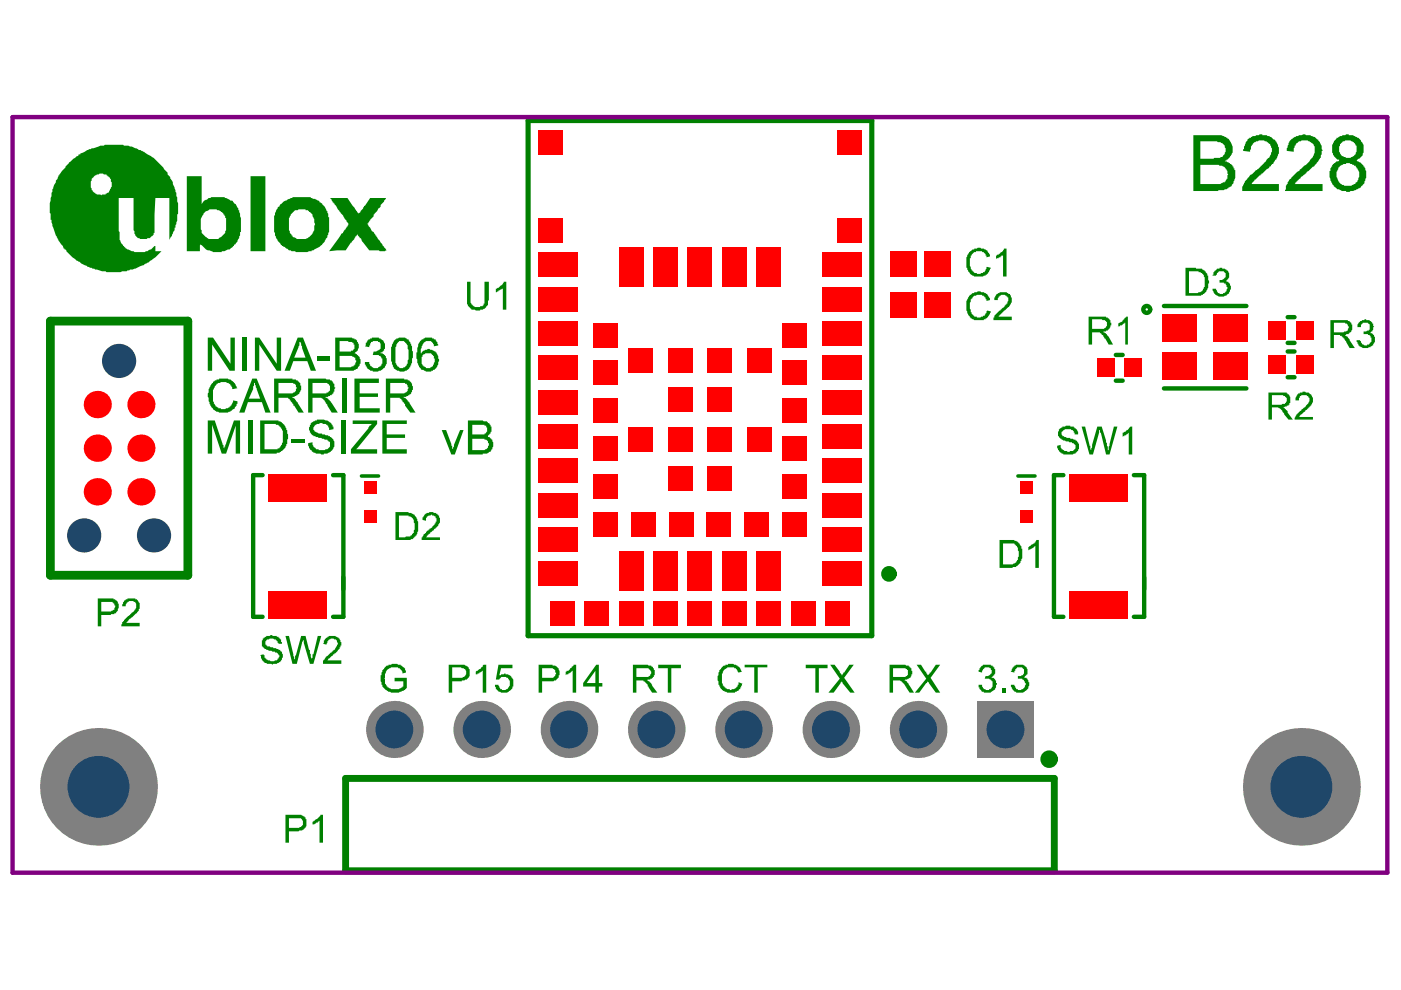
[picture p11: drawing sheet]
<svg xmlns="http://www.w3.org/2000/svg" width="297mm" height="210mm" viewBox="0 0 297 210" stroke-linecap="round" stroke-linejoin="round" font-family="sans-serif">
<path d="M76.6 100.9h3.7M215.8 100.9h3.7" fill="none" stroke="#008000" stroke-width=".74"/>
<path d="M236.6 75.3h1.4M246.8 64.9h17.5M273 67.2h1.5M273 72.7h1.5M273 80h1.5M273 74.5h1.5M236.6 80.7h1.4M246.8 82.4h17.5M55.7 100.7h-2v30.1h2M70.6 100.7h2.2v30.1h-2.2M225.5 100.7h-2v30.1h2M240.4 100.7h2.2v30.1h-2.2" fill="none" stroke="#008000" stroke-width=".93"/>
<path d="M73.3 165h150.2v19.6h-150.2z" fill="none" stroke="#008000" stroke-width="1.5"/>
<path d="M10.7 68.1h29.1v53.9h-29.1z" fill="none" stroke="#008000" stroke-width="1.9"/>
<path d="M112 25.6h72.8v109.2h-72.8z" fill="none" stroke="#008000" stroke-width="1.1"/>
<g fill="#008000">
<path d="M93.7 91.2h.9l1.1 2.9v.4h.2v.6l.2 .2 .1-1 1.3-3.1h.8l-1.9 5.2h-.7z"/>
<path d="M264.5 29.6l1.1-.8 1.3-.1 .2-.2h.5v.2a2.3 2.3 0 0 1 1.7 .3h.2a3.4 3.4 0 0 1 1.3 4.5l-.8 1.1-.3 .2-.4 .5h-.2l-.2 .4-1.3 1.1h-.1l-.2 .4h-.2l-.9 .9h-.2l-.6 .9h5.8v1.5h-7.8a2.29 2.29 0 0 1 .3-1.7l.8-1.1 .4-.2v-.1l1.4-1.3h.2v-.2h.2l1.7-1.7 .5-.7h.2l.6-1.3v-.8l-.2-.1v-.4h-.2v-.4l-.4-.2a2.3 2.3 0 0 0-2.7-.2l-.6 .4v.2h-.2l-.4 1.5-1.4-.2v-.4h.1v-.5z"/>
<path d="M273.4 30l.5-.6h.2v-.2l.8-.4 .9-.1a1.21 1.21 0 0 1 1.3 0h.2a3.6 3.6 0 0 1 2.9 2.2v.7l.2 .4h-.2l-.2 1.5h-.1l-.8 1.3h-.2l-.3 .5h-.2l-1.3 1.1-.4 .6-.9 .5v.2l-.4 .2v.2h-.2l-.3 .6h-.2l-.2 .3h5.9v1.5h-8l.2-.4v-.7l.2-.4h.2v-.3l.4-.6 .3-.2v-.2l.8-.7 1.1-.9v-.2a7.3 7.3 0 0 0 3.1-3.5 2 2 0 0 0-1.3-2.4l-.1-.2h-1.3l-.2 .2a.59 .59 0 0 0-.8 .3h-.1l-.2 .6h-.2l-.2 1.3-1.5-.2v-.6l.2-.1z"/>
<path d="M44.1 71.6h1.1l3.7 5.5v-5.5h.9v7h-1.1l-3.7-5.5v5.5h-.9z"/>
<path d="M51.5 71.6h.9v7h-.9z"/>
<path d="M54 71.6h1l3.7 5.5v-5.5h.9v7h-.9l-3.7-5.5v5.5h-1z"/>
<path d="M67.4 75.6h2.6v1h-2.6z"/>
<path d="M77.9 72.1l.8-.3a2.14 2.14 0 0 1 2.4 .3h.2v.2a1.91 1.91 0 0 1 .3 1.7h-.2v.4l-.3 .1v.2h-.4v.2h.2a1.65 1.65 0 0 1 .9 2.4v.2a2.7 2.7 0 0 1-2.6 1.3h-.2v-.2h-.5v-.2l-.6-.2-.2-.5h-.1v-.4h-.2v-.5h.9a.99 .99 0 0 0 .7 1.1 1.15 1.15 0 0 0 1.5-.2l.4-.2v-.4h.2v-.2a1.21 1.21 0 0 0-.4-1.3v-.1h-.4v-.2h-1.3l.2-.8h.6l.5-.3a.83 .83 0 0 0 .4-1.1l-.2-.6h-.4v-.2h-1.1v.2h-.3l-.2 .7h-.2v.4l-.9-.2 .2-.2v-.5h.1z"/>
<path d="M44.8 81.4h.2l.2-.4 .5-.4a3.9 3.9 0 0 1 3.3 0l.4 .2 .2 .4h.2l.5 1.1-1.1 .2v-.4a2.16 2.16 0 0 0-2.4-1.1l-.9 .4v.2a2.11 2.11 0 0 0-.7 1.6v1.9l.1 .2v.3h.2l.2 .6 .6 .2v.2h.3a1.49 1.49 0 0 0 1.5 0l.6-.2v-.2l.3-.2 .4-.7v-.4l.9 .2v.5h-.1a.58 .58 0 0 1-.4 .8l-.2 .3-.7 .4v.2a4.3 4.3 0 0 1-3.6-.4l-.3-.5h-.2l-.4-.8-.2-1.1a1.57 1.57 0 0 1 0-1.5v-.5z"/>
<path d="M72.6 80.3h.9v7.2h-.9z"/>
<path d="M75.1 80.3h5.2v.9h-4v2.2h3.8v.8h-3.8v2.4h4.2v.9h-5.4z"/>
<path d="M44.1 89.1h1.4l1.7 5.2h.2v.6l.2 .2v-.4h.2v-.4l.1-.2 1.7-5h1.3v7.1h-.9v-5.9l-2.1 5.9h-.9l-2-6.1v6.1h-.9z"/>
<path d="M52.6 89.1h.9v7.1h-.9z"/>
<path d="M61.8 93.2h2.8v.8h-2.8z"/>
<path d="M65.9 89.7l.4-.2a3.2 3.2 0 0 1 3.3-.2h.2v.2l.3 .2 .2 .4h.2v.3h.2v.6l-.9 .2v-.6h-.2v-.3h-.2v-.2l-.4-.2h-.5l-.2-.2h-.6v.2h-.5l-.4 .2-.4 .7a.93 .93 0 0 0 1 .9l.2 .2h.7v.2h.2a2.91 2.91 0 0 1 2.4 1.5 2.44 2.44 0 0 1-1.5 2.6l-1.3 .2-.2-.2h-.9l-.2-.2h-.4l-.3-.6-.6-.3v-.4l-.2-.2v-.5l1-.2v.2a.99 .99 0 0 0 .7 1.1v.2h.6v.1h.9a1.7 1.7 0 0 0 1.5-.9v-.7l-.6-.4v-.2h-.5l-.2-.2-1.1-.2-.2-.1a1.9 1.9 0 0 1-1.9-2.1l.2-.2v-.3h.2z"/>
<path d="M72.4 89.1h.9v7.1h-.9z"/>
<path d="M74.8 89.1h5.2v.8l-4.5 5.4h4.5v.9h-5.6v-.9l3.7-4.5 .2-.5 .5-.4h-4z"/>
<path d="M81.1 89.1h5.2v.8h-4.3v2.2h3.9v.7h-3.9v2.5h4.3v.9h-5.2z"/>
<path d="M119.9 142.4h.2v-.2a.56 .56 0 0 0 .8-.5l.3-.2 .4-.6h.6v6h-.8v-4.7l-.4 .2v.2l-.5 .2v.2h-.4l-.2 .2z"/>
<path d="M100.9 142.4l.9-.5 .7-1h.6v6h-.7v-4.7l-.8 .4v.2h-.4v.2h-.3z"/>
<path d="M105.7 140.9h2.9v.8h-2.4l-.3 1.5h.3v-.2a2.01 2.01 0 0 1 2.4 .9l.2 .2v.9a1.9 1.9 0 0 1-2 1.9l-1.1-.2-.4-.6h-.2l-.2-.9h.8l.4 .9h.1a1.06 1.06 0 0 0 1.7-.5l.2-.4a1.21 1.21 0 0 0-.4-1.3v-.2h-.3v-.2h-.2a.83 .83 0 0 0-1.1 .4h-.2v.2h-.8z"/>
<path d="M152.5 142h.2l.4-.5a.59 .59 0 0 1 .7-.4v-.2h.6v-.1h1.1l.7 .3a1.46 1.46 0 0 1 .9 1.1l.2 .2-.7 .2-.6-.9h-.3v-.2h-.6a1.22 1.22 0 0 0-1.3 .4h-.2l-.3 .5a5.9 5.9 0 0 0 0 3h.1a1.73 1.73 0 0 0 2.1 .7l.5-.2 .2-.3h.2v-.4h.2v-.6l.9 .4h-.2v.4h-.2v.3h-.1v.4l-.4 .2v.2h-.4v.2h-.4v.2h-1.1a2.39 2.39 0 0 1-2-1.2v-.1h-.2v-.4h-.2v-.6a1.94 1.94 0 0 1 0-1.6z"/>
<path d="M157.9 140.9h4.8v.6h-2v5.4h-.8v-5.4h-2z"/>
<path d="M170.8 140.9h4.7v.8h-1.9v5.2h-.7v-5.2h-2.1z"/>
<path d="M176 140.9h.9l1.5 2.3h.2l.2-.6h.2l1.1-1.7h.9l-2 2.8 2.2 3.2h-.9l-1.9-2.4-1.6 2.4h-1.2l2.5-3z"/>
<path d="M207.7 141.7h.2l.1-.4a1.38 1.38 0 0 1 1.5-.4h.6v.2h.3l.4 .6a1.49 1.49 0 0 1 0 1.5h-.2l-.3 .5a.56 .56 0 0 1 .7 .6h.2v.5h.2v.4h-.2v.2a.99 .99 0 0 1-.8 1.1 1.38 1.38 0 0 1-1.4 .4l-.8-.2-.2-.4-.3-.2v-.4h-.2v-.5h.7l.2 .7 .4 .2a.93 .93 0 0 0 1.1 0l.4-.2 .1-.5a.83 .83 0 0 0-.3-1.1v-.2l-.4-.2h-.9l.2-.6h.5l.6-.3a.92 .92 0 0 0 0-1.1v-.2h-.2a1.21 1.21 0 0 0-1.3 0l-.4 .5v.4l-.7-.2z"/>
<path d="M212.5 145.9h.7v1h-.7z"/>
<path d="M214.7 141.5l.6-.4a1.74 1.74 0 0 1 2.5 .9 .83 .83 0 0 1-.3 1.2l-.2 .3h-.2l.2 .2h.4l.3 .8a1.21 1.21 0 0 1 0 1.2l-.2 .4a2.16 2.16 0 0 1-2.5 .6l-.6-.4-.4-.7v-.4h.8l.3 .9h.2a.93 .93 0 0 0 1.1 0l.6-.4v-.3l.2-.2v-.4h-.2v-.3h-.2v-.2a1.22 1.22 0 0 0-1.3-.4v-.6h.8v-.1h.3v-.2a1.21 1.21 0 0 0 0-1.3l-.3-.2a.83 .83 0 0 0-1.2 .4h-.1v.3h-.2v.4l-.8-.2z"/>
<path d="M81.1 142h.2l.3-.5a.59 .59 0 0 1 .8-.4v-.2h.5a1.95 1.95 0 0 1 1.7 0h.4v.2l.9 .6 .2 .9-.8 .2v-.2a1.78 1.78 0 0 0-2.2-1.1l-1.1 .5-.2 .8h-.2v.9l-.2 .2h.2a1.84 1.84 0 0 0 1.5 2.2h.6a2.3 2.3 0 0 0 1.6-.4v-.1h.2v-1.1h-1.8v-.8h2.6v2.2l-.4 .2v.2l-.9 .4a3.2 3.2 0 0 1-3.7-1l-.2-.1v-.4h-.2v-.6l-.2-.1v-1.3h.2z"/>
<path d="M139.6 140.9h4.8v.8h-2.1v5.2h-.7v-5.2h-2z"/>
<path d="M194.3 140.9h1l1.4 2.3 .4-.6h.2l1.1-1.7h.9l-2 2.8 2 3.2h-.9l-1.7-2.4-1.8 2.4h-.9l2.4-3z"/>
<path d="M257.3 57.7l.5-.4v-.2h.2v-.1h.6v-.2h.5v.2h.2a1.49 1.49 0 0 1 1.1 2.2l-.5 .4h.1v.1h.4l.4 .6a1.21 1.21 0 0 1 0 1.3v.2a2.03 2.03 0 0 1-1.9 1.1 2.03 2.03 0 0 1-1.8-1.3v-.4h.7l.4 .9h.2a.93 .93 0 0 0 1.1 0l.5-.3 .2-1h-.2l-.1-.7h-.4v-.2h-.9v-.5h.5l.4-.2v-.2a.83 .83 0 0 0 .4-1.1h-.2a.83 .83 0 0 0-1.1-.4l-.6 .4v.4h-.2v.1h-.7v-.1h.2z"/>
<path d="M99 59.7h.8v4.5l.3 .5 .6 .4h1.1v-.2h.6v-.2h.1v-.3h.2v-4.7h.9v3.9l-.1 .2a.83 .83 0 0 1-.4 1.1 1.45 1.45 0 0 1-1.3 .8v.1h-.9l-.2-.1h-.8v-.2a1.96 1.96 0 0 1-.9-2.2z"/>
<path d="M105.1 61.2l.6-.2 .5-.5h.2l.4-.8h.6v6h-.8v-4.7v.2l-.9 .4v.2l-.4 .2h-.2z"/>
<path d="M26.1 127.6l.6-.3v-.2h.3v-.2h.6a1.62 1.62 0 0 1 2 1.3v.9h-.2a.58 .58 0 0 1-.3 .7v.2h-.2l-1.7 1.5-.4 .6h2.8v.7h-3.9l.2-.9h.2v-.2h.2v-.2l.9-.9h.2l.2-.4h.2l.1-.4h.2l.4-.5h.2a1.94 1.94 0 0 0 0-1.7h-.2a1.49 1.49 0 0 0-1.5 0l-.3 .6v.3h-.8z"/>
<path d="M66.3 174.2l.9-.5 .7-.8v-.1h.6v5.9h-.8v-4.7l-1.1 .8h-.3z"/>
<path d="M55.7 135.4l.8-.4v-.2h.7l.2-.2h.3v.2h1v.2h.3l.4 .6h.2v.5h.2v.4h-.8v-.2h-.1v-.4l-.6-.3a1.57 1.57 0 0 0-1.5 0l-.3 .2a.92 .92 0 0 0 0 1.1h.1v.2l1.3 .1v.2l1.1 .2v.2h.4l.4 .5a1.21 1.21 0 0 1 0 1.3l-.4 .8-.7 .4h-.8l-.2 .1-.1-.1h-1l-.1-.2h-.4l-.2-.4-.4-.2v-.4h-.2v-.5l-.1-.2 .7-.2v.2h.2v.6l.4 .1v.2l.5 .2a1.57 1.57 0 0 0 1.5 0l.4-.2 .3-.5a.93 .93 0 0 0-.9-1v-.1h-.6l-.1-.2a2.39 2.39 0 0 1-2.1-1.1v-1.1h.2z"/>
<path d="M60.5 134.8h.8l.9 4.3 .2 .2v.7l1.5-5.2h.9l.7 3h.2v.7l.2 .2 .2 1.3 .2-1.3h.1l1-3.9h.7l-1.7 6h-.7l-1.3-4.5v-.5h-.2v-.2l-1.3 5.2h-.9z"/>
<path d="M68.7 135.8h.2a1.79 1.79 0 0 1 2.7-.6l.4 .2 .2 .5a.92 .92 0 0 1 0 1.2v.1h-.2v.4h-.2l-.2 .4-.5 .5h-.2v.2h-.2l-.2 .4-.9 .5-.2 .4h3v.8h-3.9v-.8l.4-.2 .1-.5h.2v-.2l1.1-.8 .4-.5h.2l.4-.7h.1v-.4h.2l-.2-.9-.3-.2a.98 .98 0 0 0-1.5 .3h-.2l-.2 .8-.7-.2 .2-.2z"/>
<path d="M224.5 91l.8-.4v-.2h.5a1.21 1.21 0 0 1 1.3 0h.6v.2a1.31 1.31 0 0 1 .9 1.5h-.8l-.1-.7a2.13 2.13 0 0 0-2.4 0v.2h-.2v.5l.2 .4h.3v.2h.4l.2 .1h.7v.2h.6l.7 .4a1.81 1.81 0 0 1 .2 2.4l-.6 .4a5.3 5.3 0 0 1-2.7 0v-.2l-.6-.4v-.2h-.2v-.3h-.2v-.6l.8-.2v.6l.2 .4 .5 .1v.2h.6a.46 .46 0 0 0 .7 0 .88 .88 0 0 0 1.1-.5 .88 .88 0 0 0-.5-1.1h-.2v-.2h-.6l-.2-.2-1.1-.2-.7-.6a1.36 1.36 0 0 1-.2-1.6z"/>
<path d="M229.3 90.4h.8l.9 4.1h.2v.8l.2 .1 1.3-5h.9l.9 3.4 .2 .2 .2 1.4h.2v-.7l.1-.2 1-4.1h.7l-1.7 6h-.7l-1.1-4.7h-.2v-.5h-.2v.5l-1.3 4.7h-.7z"/>
<path d="M238 91.7l.6-.1 .5-.4v-.2h.2a.65 .65 0 0 1 .8-.6v6h-.8v-4.7l-.5 .4v.2l-.8 .2v.2z"/>
<path d="M288 68.4l.4-.2v-.1h.3v-.2h.6v-.2h.4v.2h.7v.2h.2l.4 .5h.1v.6h.2v.2h-.2v.5l-.1 .4-.6 .2h.2v.2h.4l.1 .3h.2v.4h.2v1.1l-.2 .4h-.2v.3h-.1a2.3 2.3 0 0 1-2.8 .2v-.2h-.2v-.3h-.2v-.4h-.2v-.4h.8v.2h.2a1.01 1.01 0 0 0 1.2 .9v-.1h.4l.2-.4a.83 .83 0 0 0 .4-1.1h-.2v-.4h-.2v-.2h-.4v-.2h-.9v-.5h.6l.3-.2a.83 .83 0 0 0 .4-1.1v-.2a1.38 1.38 0 0 0-1.5-.4l-.2 .4h-.1v.6h-.8v-.6z"/>
<path d="M275 83.6h.2v-.2h.4v-.2h.5v-.2h.6l.2 .2a1.26 1.26 0 0 1 1.3 1 1.43 1.43 0 0 1-.2 1.6l-.4 .6h-.2v.2h-.1v.1l-.6 .4v.2l-.9 .6-.4 .5h3v.6h-3.9v-.4l.4-.7 .5-.4v-.2h.2l.4-.6 .7-.3 .2-.4a2.13 2.13 0 0 0 .7-1.5l-.2-.3a1.37 1.37 0 0 0-1.6-.2h-.2v.3h-.2v.6h-.7v-.6z"/>
<path d="M237.1 68.6l.7-.4 .8-.9h.2v-.2h.3v6h-.5v-4.7l-.4 .2a.59 .59 0 0 1-.7 .4v.2h-.4v.2z"/>
<path d="M90 109.1l.7-.3a1.57 1.57 0 0 1 1.5 0 1.65 1.65 0 0 1 .9 2.4h-.2v.3h-.2l-.2 .4-.3 .2-.2 .4-.8 .3v.2l-.5 .4-.4 .5h3v.6h-3.9v-.6h.2l.2-.5 .3-.2v-.2h.2l.4-.5 .4-.2v-.2l.5-.2 .8-1.1a.92 .92 0 0 0 0-1.1v-.2l-.8-.2v-.2l-.7 .2-.4 .2-.2 .4v.5l-.7-.2v-.5h.2z"/>
<path d="M218 116h.2v-.2l.6-.4 .5-.2 .4-.7h.6v5.9h-.8v-4.6h-.2l-.2 .4-1.1 .5z"/>
<path d="M205.4 62.7l.4-.2a.59 .59 0 0 1 .8-.4v-.1h.5l.2-.2h.6l.3 .2a1.26 1.26 0 0 1 1.3 .9h.2l.2 .4v.3l-.8 .2v-.4h-.1v-.3h-.2v-.2a2.07 2.07 0 0 0-2.6 .2v.2h-.2a3.5 3.5 0 0 0-.2 2.7v.2h.2v.4h.2l.4 .5h.3a1.21 1.21 0 0 0 1.3 0h.2v-.1h.4l.5-1.2 .8 .2-.4 .8a2.16 2.16 0 0 1-2.4 1.1h-.7a2.92 2.92 0 0 1-1.7-2.6v-.6a2.29 2.29 0 0 1 .4-1.6z"/>
<path d="M211 62.7h.2a1.72 1.72 0 0 1 2.4-.6h.2v.2h.3v.2a1.78 1.78 0 0 1-.1 2.4v.2l-1.2 .7-.3 .6-.4 .2-.4 .5h-.1h2.9v.8h-3.9v-.6h.2a.76 .76 0 0 1 .6-.9l.5-.6h.2l.2-.3h.2v-.2h.2l.3-.6h.2l.4-.5a1.21 1.21 0 0 0 0-1.3h-.2v-.2a1.57 1.57 0 0 0-1.5 0l-.3 .6v.3h-.8v-.5h.2z"/>
<path d="M205.4 53.4l.4-.1a.59 .59 0 0 1 .8-.4v-.2h.5l.2-.2h.6l.3 .2a1.26 1.26 0 0 1 1.3 .9h.2l.2 .8-.8 .2v-.4h-.1v-.4h-.2v-.2a2.07 2.07 0 0 0-2.8 .4l-.2 .4a4.2 4.2 0 0 0 .2 2.9h.2l.4 .6h.3a1.21 1.21 0 0 0 1.3 0h.2v-.2h.4l.3-.7v-.4l1 .2v.2h-.2a1.93 1.93 0 0 1-2 1.6h-.2a2 2 0 0 1-2.4-1.3l-.2-.2v-.3h-.2v-2.2z"/>
<path d="M211.2 54.2h.2v-.2h.3v-.2l.8-.4 .3-.7h.6v5.9h-.7v-4.6v.2h-.4l-.2 .4h-.4v.1h-.3l-.2 .2z"/>
<path d="M100.1 90.1v2h1.7a1 1 0 0 0 1.3-.5h.2v-1h-.2v-.3h-.4v-.2zM100.1 93v2.4h1.9a1.17 1.17 0 0 0 1.5-.7v-.2h.1v-.5h-.1a.65 .65 0 0 0-.8-.8v-.2zM99.2 89.1h3.2l.1 .2h.8l.2 .4 .3 .2a1.85 1.85 0 0 1 0 2.2l-.5 .4 .3 .2a1.78 1.78 0 0 1 .8 2.4l-.4 .7h-.4v.2l-.3 .2h-.9v.2h-3.2z"/>
<path d="M254.5 30v3.7h2.8l.2-.2h1.3v-.2h.3l.4-.6h.2v-.2a1.57 1.57 0 0 0 0-1.4 1.31 1.31 0 0 0-1.5-1l-.2-.1zM254.5 35v4h3.3a2.3 2.3 0 0 0 1.7-.3l.4-.2 .1-.6h.2v-.7l.2-.2-.4-.9a1.31 1.31 0 0 0-1.4-1l-.2-.1zM253 28.7h5a2.36 2.36 0 0 1 2 .5 2.76 2.76 0 0 1 1.3 2.8v.4l-.3 .7h-.2v.2l-1.1 .9h.3l.8 .4v.2h.2l.3 .5h.2v.4h.2a4.1 4.1 0 0 1-.4 3.3l-.3 .6-.8 .3a2.54 2.54 0 0 1-1.8 .4l-.2 .2h-5.2z"/>
<path d="M284.1 30.5v.4a2.06 2.06 0 0 0 .2 2l.7 .4a2.06 2.06 0 0 0 2.1-.2v-.2l.3-.2v-.3l.2-.2a1.92 1.92 0 0 0-1.5-2.4h-.9l-.2 .2h-.3l-.2 .3zM283.7 35.5v.4a2.13 2.13 0 0 0 0 2.4 2.26 2.26 0 0 0 2.6 1.1l1-.4 .1-.3h.2a2.61 2.61 0 0 0 .2-3h-.2l-.2-.6h-.3v-.1h-.4v-.2h-.2a1.21 1.21 0 0 0-1.3 0h-.4l-.7 .3v.2zM283.4 29.2h.3v-.2l.4-.2 1.1-.1 .2-.2h.6v.2a2.3 2.3 0 0 1 1.6 .3l.4 .2 .6 .6v.2a2.22 2.22 0 0 1 .5 2.2l-.2 .3a.76 .76 0 0 1-.5 1l-1 .5h.2a3.1 3.1 0 0 1 2.1 2.6v1.1l-.2 .2-.2 .9-.7 .8v.2l-1.2 .5-1.1 .2-.2 .2h-.7v-.2h-.4a2.94 2.94 0 0 1-2-.9h-.2v-.2a2.13 2.13 0 0 1-.7-1.5l-.2-.4v-1.3h.2v-.5l.2-.4h.1v-.3l.6-.4a.59 .59 0 0 1 .7-.4l.4-.2h-.2v-.2a.76 .76 0 0 1-.9-.5l-.2-.2a3.5 3.5 0 0 1-.2-2.8z"/>
<path d="M63.5 72.5v.7l-1.1 2.6h2.4l-1.1-3.5v.2zM63.1 71.6h1.1l2.8 7h-1.1l-.7-2h-3l-.8 2h-1.1z"/>
<path d="M72 72.3v2.2h2.4v-.1h.4a1.15 1.15 0 0 0 .2-1.5v-.2l-.4-.2h-.8v-.2zM72 75.5v2.4h2.4l.2-.2h.4l.1-.4h.2v-.4l.2-.1v-.4h-.2v-.6l-.7-.3zM71.1 71.6h3.5l.2 .2h.3v.1h.4l.4 .8a1.49 1.49 0 0 1 0 1.5v.2h-.2v.1l-.6 .4 .6 .2v.2l.4 .2v.1h.2v.4a1.21 1.21 0 0 1 0 1.3l-.4 .6a1.49 1.49 0 0 1-1.5 .7h-3.3z"/>
<path d="M84.2 72.7a6.5 6.5 0 0 0-.4 3.1 2.54 2.54 0 0 0 .4 1.9h.2a.93 .93 0 0 0 1.3 .2l.6-.4 .1-.7a7.6 7.6 0 0 0 0-3.4l-.1-.5-.4-.2a.83 .83 0 0 0-1.1-.4zM83.5 72.3a2.29 2.29 0 0 1 2.9-.4h.2l.2 .6h.2v.4h.2v.3l.2 .2v1l.1 .1v1.3l-.1 .4a2.65 2.65 0 0 1-1.3 2.4 1.95 1.95 0 0 1-1.7 0l-.4-.2a.99 .99 0 0 1-.7-1.1h-.2v-.5l-.2-.2v-1.1a4.5 4.5 0 0 1 .6-3.2z"/>
<path d="M89 72.3l1.1-.7h1.5v.2l.8 .1 .1 .6h.2l.2 .7-.9 .2v-.3l-.2-.4h-.2a.83 .83 0 0 0-1.1-.4l-.5 .2-.6 .9v.4l-.2 .2v1.1a1.4 1.4 0 0 1 1.3-.9 .46 .46 0 0 1 .7 0h.4l.9 .5 .4 .8v.5a.46 .46 0 0 1 0 .8v.5l-.4 .8h-.1l-.2 .3h-.4v.2h-.4v.2h-.2a2.3 2.3 0 0 1-1.6-.4h-.2l-.2-.3-.4-.2v-.4h-.1v-.4l-.2-.2v-.7l-.2-.2v-1.3h.2v-.9zM89.6 75.3v.3h-.2v.2a1.78 1.78 0 0 0 1.1 2.3h.7v-.2l.6-.2v-.4h.2v-.2a1.21 1.21 0 0 0 0-1.3v-.3l-.4-.2a.83 .83 0 0 0-1.1-.4h-.4v.2h-.3v.2z"/>
<path d="M53.9 81.2l-.2 1.3-1 2h2.5l-.8-2.2-.2-.2v-.4l-.2-.1v-.6v.2zM53.5 80.3h.9l3 7.2h-1.1l-.8-2.2h-2.9l-.8 2.2h-1.1z"/>
<path d="M59 81.2v2.2h2.3a1.17 1.17 0 0 0 1.4-.7l.2-.4v-.2h-.2v-.5h-.1v-.2h-.4v-.2zM58.1 80.3h3.9v.2h.7v.1h.4l.4 .6h.2v.4a1.49 1.49 0 0 1-.6 2v.2l-.7 .4h-.6l.8 .3 .1 .6 .4 .2 1.3 2.2h-1.1l-.9-1.5h-.2v-.4h-.2l-.4-.7-.5-.4v-.2h-2.1v3.2h-.9z"/>
<path d="M66.3 81.2v2.2h2.9v-.2h.4v-.2a.83 .83 0 0 0 .4-1.1l-.2-.3a1.22 1.22 0 0 0-1.3-.4zM65.3 80.3h3.7l.2 .2h.8v.1h.3v.2h.2l.2 .6h.2v.7h.2l-.2 .4v.5h-.2v.4h-.2l-.2 .4h-.3v.2h-.4v.2h-.6v.1h.4v.2l.4 .2 .2 .4h.1l1.5 2.4h-1.3l-.9-1.7-.4-.4-.1-.5h-.2v-.2l-.6-.4h-1.8v3.2h-1z"/>
<path d="M82.7 81.2v2.2h2.3a1.17 1.17 0 0 0 1.4-.7l.2-.6h-.2l-.1-.7h-.4v-.2zM81.8 80.3h3.9v.2h.7v.1h.4l.2 .4h.2l.2 .6a1.21 1.21 0 0 1 0 1.3l-.2 .5-.4 .2v.2l-.7 .4h-.6l.6 .3 .3 .6h.2v.2h.2l1.3 2.2h-1.1l-1.1-1.5v-.4h-.2l-.4-.7h-.2l-.3-.6h-2.1v3.2h-.9z"/>
<path d="M56.1 89.9v5.4h1.6a1.62 1.62 0 0 0 2.1-1.3l.2-.2v-.6a3.6 3.6 0 0 0-.6-2.8l-.4-.1v-.2h-.5v-.2zM55.2 89.1h3.8v.2l.8 .2v.2l.5 .4 .4 .7v.4h.2v.5a1.57 1.57 0 0 1 0 1.5v.6a2.64 2.64 0 0 1-2 2.2h-.2v.2h-3.5z"/>
<path d="M114.9 141.7v2h1.5a.83 .83 0 0 0 1.1-.4h.2v-.3h.2v-.4h-.2v-.6h-.2v-.1l-.3-.2zM114.2 140.9h3v.2h.5l.4 .2v.2l.4 .2v.3a1.21 1.21 0 0 1 0 1.3v.4h-.2l-.2 .4-.8 .4h-2.4v2.4h-.7z"/>
<path d="M126.2 142.2l-1.8 2.6h1.8zM126.4 140.9h.6v3.9h.7v.8h-.7v1.3h-.8v-1.3h-2.6v-.8z"/>
<path d="M95.9 141.5v2.2h2.2v-.2h.4v-.2h.2a1.14 1.14 0 0 0-.4-1.6h-.4l-.2-.2zM95.1 140.9h2.4a2.3 2.3 0 0 1 1.7 .4l.4 .7a1.78 1.78 0 0 1-1.1 2.3h-.6v.2h-2v2.4h-.8z"/>
<path d="M19.4 37.9v.2a2.36 2.36 0 0 0 .6 2.8l.5 .3h.8l.2 .2 .2-.2h.5a2.44 2.44 0 0 0 1.5-2.5l-.2-.2v-.6h-.2l-.3-.5-.4-.2v-.2h-.4a1.57 1.57 0 0 0-1.5 0l-.5 .2zM43.1 45.3v.2a3.1 3.1 0 0 0-.5 2.4v.7l.2 .2a1.53 1.53 0 0 0 1.1 1.5v.2l.3 .2h.8a2.49 2.49 0 0 0 2.9-2.6v-1.9h-.1v-.3l-.2-.2a2.76 2.76 0 0 0-2.8-1.3h-.4l-.7 .4zM61.6 45.5v.2a3 3 0 0 0-.3 2.2v.2a2.45 2.45 0 0 0 2 2.6 2.67 2.67 0 0 0 3.3-2.8l.2-.4-.2-.3v-.8l-.3-.5a.96 .96 0 0 0-.8-1l-.2-.3h-.5v-.2h-1.5l-.2 .2a1.7 1.7 0 0 0-1.5 .9zM14.6 34.4h.2l1.5-1.3h.2l.2-.4h.3v-.2l1.9-.9h.3l.2-.2h.4l1.5-.5h.7l.2-.2h3a11.9 11.9 0 0 1 5.2 1.5 11.9 11.9 0 0 1 4.6 3.9l.5 .5v.4l.2 .2a.58 .58 0 0 1 .4 .7h.2l.3 .8v.3l.8 1.9v.7l.2 .2v.9l.2 .4v2.2l-.2 .2v1.3l-.4 .9v.6h-.2a1.05 1.05 0 0 1-.4 1.1l-.1 .7h-.2l-.4 .8v-8.9h-3l-.1 7.4h-.2v.4l-.6 .3v.2h-.2v.2h-.5l-.2 .2h-1.5v-.2a1.25 1.25 0 0 1-1.1-1.5l-.2-.2v-6.8h-3.1v7l.2 .2v1.7l1.1 1.6 1.1 .6a5.8 5.8 0 0 0 3.1 .3l1.3-.5 .8-.7h.1v1.1h1.3l-1.3 1.3-1.4 1.1-1 .3v.2l-2.4 .9-1.1 .2-.2 .2-2.9 .2a14.7 14.7 0 0 1-4.7-.9l-.7-.2v-.2l-1.3-.5-.4-.4a5.8 5.8 0 0 1-2.4-1.9l-.3-.5-.6-.4-.2-.5-.7-1a15.2 15.2 0 0 1-2.1-7.2v-.9l.6-3 1.1-2.4a5.5 5.5 0 0 1 1.7-2.2zM70 42h3.7l1.8 2.8h.2l.4 .5v-.2l.3-.2v-.1l.6-.6 .2-.6h.2l1.1-1.6h3.3l-.4 .7-.7 .8a.65 .65 0 0 1-.6 .7l-.1 .6-.4 .3a.58 .58 0 0 0-.4 .8l-.7 .7v.2h-.2l-.4 .7 .9 1.5 .4 .2 .4 .7h.2l1.6 2.6 .4 .2 .2 .4-.4 .2h-1.1l-.2-.2h-2l-1.5-1.9-.2-.5-.3-.2-.4-.7h-.2v.1l-.4 .2-.2 .6-.5 .5v.2h-.2l-1.1 1.7-3.5 .2 2.6-3.7 .3-.2 .2-.6 .4-.2 .5-1.1h.2h-.2l-1.1-1.8-.5-.6v-.2h-.2l-1.1-1.8-.4-.2-.2-.5zM53.1 37.4h3.2v15.9h-3.2zM59.4 43.3h.2a3.7 3.7 0 0 1 1.8-1.1l.2-.2h.4v-.2h3.9v.2l.9 .2 .8 .3 .1 .4 .6 .2v.2a3.7 3.7 0 0 1 1.1 1.8l.2 .2v.8h.2v1.2a4.6 4.6 0 0 1-.9 3.7l-.6 1-1.9 1.1h-.3v.2a10.3 10.3 0 0 1-3.9 0 3.3 3.3 0 0 1-1.9-1l-.5-.1v-.2h-.2l-.4-.6a4.9 4.9 0 0 1-1.1-3.9v-1.8h.2a2.96 2.96 0 0 1 .7-1.9h.2zM39.6 37.4h3.2v5.9a1.27 1.27 0 0 1 1.1-.9l.2-.2a3.5 3.5 0 0 1 2.5-.4 2.68 2.68 0 0 1 2.1 .6l.2 .1h.3l.2 .4a2.54 2.54 0 0 1 1.1 1.7h.2a15.2 15.2 0 0 1 .4 4.6h-.2v.7l-.6 1.3-.3 .6-.4 .2v.2h-.2v.1a6.4 6.4 0 0 1-4.1 1.1l-.5-.1a3.2 3.2 0 0 1-2-1.3h-.2v-.2l-.2 .2v1.3h-2.8z"/>
<path d="M134.9 141.7v1.8h1.7a1 1 0 0 0 1.3-.5 .53 .53 0 0 0 .2-.5 .53 .53 0 0 0-.4-.5l-.2-.3zM134.2 140.9h3.1l.2 .2h.6v.2l.3 .2a1.85 1.85 0 0 1 0 2.2h-.1v.2h-.4v.2h-.6l-.2 .2 .6 .2 .2 .3h.2l.2 .6 1.1 1.5h-1.1l-.8-1.3h-.2a.76 .76 0 0 0-.5-1l-.4-.1v-.2h-1.5v2.6h-.7z"/>
<path d="M189.3 141.7v1.8h2.6l.2-.2a.83 .83 0 0 0 .4-1.1v-.2l-.6-.3zM188.6 140.9h3.3l.2 .2h.6l.3 .6h.2v.3a.92 .92 0 0 1 0 1.2v.1a1.45 1.45 0 0 1-1.3 .8l-.1 .2 .5 .2 1.5 2.4h-.9l-.8-1.3h-.2l-.1-.6h-.2l-.4-.5-.4-.2h-1.5v2.6h-.7z"/>
<path d="M252.1 57.5v4.6h1.8l1-.3v-.2h.1v-.4h.2a5.9 5.9 0 0 0 0-2.9l-.3-.2v-.2l-.8-.2v-.2zM251.3 56.8h2.3v.2h.2a1.85 1.85 0 0 1 2.2 1.4h.2v1l.1 .2v.5h-.1a2.29 2.29 0 0 1-.4 1.7l-.6 .5h-.2v.2h-.3v.2h-3.4z"/>
<path d="M21.5 127.6v2.1h2l.7-.4 .2-.9h-.2v-.4h-.1a.83 .83 0 0 0-1.1-.4zM20.7 126.9h3.4v.2a.93 .93 0 0 1 .9 .9h.2v.9l-.2 .2a.58 .58 0 0 1-.4 .7v.2h-.4v.2h-.7v.2h-2v2.4h-.8z"/>
<path d="M61.3 173.5v2h2.2v-.2h.4v-.1a.79 .79 0 0 0 .1-1.3 .83 .83 0 0 0-1.1-.4zM60.5 172.8h2.4a2.3 2.3 0 0 1 1.7 .3l.4 .8a1.78 1.78 0 0 1-1.1 2.2h-.4l-.2 .2h-2v2.4h-.8z"/>
<path d="M282.8 68.4v2.1h2l1-.4 .2-.9h-.2v-.4h-.2v-.2h-.4v-.2zM282.1 67.9h3.7v.2h.3v.1l.4 .2v.4h.2v.2a1.7 1.7 0 0 1-.4 1.5h-.2l-.1 .3h-.6v.2h-.4l.8 .4 1.5 2.4h-1.2l-1.1-2h-.2l-.3-.6h-.4v-.2h-1.3v2.8h-.7z"/>
<path d="M269.7 83.8v2h2l.9-.4a1.21 1.21 0 0 0 0-1.2h-.2v-.2h-.3v-.2zM268.9 83.2h3.9v.2a1.57 1.57 0 0 1 .6 2.2v.2h-.2v.2h-.4v.2l-.9 .2 .5 .2 .2 .3 .4 .2v.4l1.1 1.5h-.9l-1.1-1.5a1.91 1.91 0 0 0-1.3-1.1h-1.1v2.6h-.8z"/>
<path d="M231.5 67.7v2h2.6v-.2a.86 .86 0 0 0 .6-1 .86 .86 0 0 0-.9-.6l-.2-.2zM230.8 67.1h3.7v.2h.4l.3 .6h.2l.2 1.1h-.2l-.2 .7h-.1l-.2 .4h-.4v.2h-.6v.2l.8 .3 1.3 2.3h-.9l-.8-1.3h-.2l-.2-.6-.3-.2-.2-.3h-.2v-.2h-1.7v2.6h-.7z"/>
<path d="M84.6 109.3v4.6h1.3l.2-.2a1 1 0 0 0 1.3-.5h.1a3.5 3.5 0 0 0 0-3.2l-.1-.3-.8-.2v-.2zM83.8 108.6h2.8v.2h.2a1.7 1.7 0 0 1 1.5 .9l.2 .3a5.8 5.8 0 0 1-.2 3.6h-.2a1.96 1.96 0 0 1-2.2 .9h-2.1z"/>
<path d="M212.7 115.2v4.5h1.6a1.26 1.26 0 0 0 1.3-1h.2v-.5a1.94 1.94 0 0 0 0-1.7l-.2-.7-.3-.2a.83 .83 0 0 0-1.2-.4zM211.9 114.5h3.2v.2l.7 .2v.1h.2l.4 .6a4.4 4.4 0 0 1 .3 2.8l-.1 .2v.3h-.2a.76 .76 0 0 1-.6 1l-.4 .1v.2h-.7v.2h-2.8z"/>
</g>
<g fill="none" stroke="#008000" stroke-width="1.9">
<circle cx="188.5" cy="121.7" r=".73"/>
<circle cx="222.4" cy="161" r=".93"/>
</g>
<circle cx="243.1" cy="65.6" r=".73" fill="none" stroke="#008000" stroke-width=".93"/>
<path d="M207.2 148.7h12v12h-12z" fill-rule="evenodd" fill="#808080"/>
<circle cx="213.2" cy="154.7" r="4" fill="#1f4769"/>
<circle cx="102.1" cy="154.7" r="6" fill="#808080"/>
<circle cx="102.1" cy="154.7" r="4" fill="#1f4769"/>
<circle cx="176.2" cy="154.7" r="6" fill="#808080"/>
<circle cx="176.2" cy="154.7" r="4" fill="#1f4769"/>
<circle cx="194.7" cy="154.7" r="6" fill="#808080"/>
<circle cx="194.7" cy="154.7" r="4" fill="#1f4769"/>
<circle cx="157.7" cy="154.7" r="6" fill="#808080"/>
<circle cx="157.7" cy="154.7" r="4" fill="#1f4769"/>
<circle cx="139.1" cy="154.7" r="6" fill="#808080"/>
<circle cx="139.1" cy="154.7" r="4" fill="#1f4769"/>
<circle cx="120.6" cy="154.7" r="6" fill="#808080"/>
<circle cx="120.6" cy="154.7" r="4" fill="#1f4769"/>
<circle cx="17.9" cy="113.5" r="3.3" fill="#808080"/>
<circle cx="17.9" cy="113.5" r="3.6" fill="#1f4769"/>
<circle cx="32.7" cy="113.5" r="3.3" fill="#808080"/>
<circle cx="32.7" cy="113.5" r="3.6" fill="#1f4769"/>
<circle cx="25.3" cy="76.5" r="3.3" fill="#808080"/>
<circle cx="25.3" cy="76.5" r="3.6" fill="#1f4769"/>
<circle cx="20.9" cy="166.8" r="12.4" fill="#808080"/>
<circle cx="20.9" cy="166.8" r="6.6" fill="#1f4769"/>
<circle cx="83.6" cy="154.7" r="6" fill="#808080"/>
<circle cx="83.6" cy="154.7" r="4" fill="#1f4769"/>
<circle cx="275.9" cy="166.8" r="12.4" fill="#808080"/>
<circle cx="275.9" cy="166.8" r="6.6" fill="#1f4769"/>
<g fill="#f00">
<path d="M196 62h5.6v5.4h-5.6z" fill-rule="evenodd"/>
<path d="M188.8 62h5.7v5.4h-5.7z" fill-rule="evenodd"/>
<path d="M77.2 102h2.5v2.6h-2.5z" fill-rule="evenodd"/>
<path d="M77.2 108.1h2.5v2.7h-2.5z" fill-rule="evenodd"/>
<path d="M274.8 68h3.7v4h-3.7z" fill-rule="evenodd"/>
<path d="M268.9 68h3.8v4h-3.8z" fill-rule="evenodd"/>
<path d="M57 125.3h12.3v5.8h-12.3z" fill-rule="evenodd"/>
<path d="M57 100.6h12.3v5.8h-12.3z" fill-rule="evenodd"/>
<path d="M114.2 46.3h5.1v5.1h-5.1z" fill-rule="evenodd"/>
<path d="M114.2 27.7h5.1v5.1h-5.1z" fill-rule="evenodd"/>
<path d="M177.6 27.7h5.1v5.1h-5.1z" fill-rule="evenodd"/>
<path d="M177.6 46.3h5.1v5.1h-5.1z" fill-rule="evenodd"/>
<path d="M174.3 119.1h8.3v5.1h-8.3z" fill-rule="evenodd"/>
<path d="M174.3 111.8h8.3v5.1h-8.3z" fill-rule="evenodd"/>
<path d="M174.3 104.6h8.3v5.1h-8.3z" fill-rule="evenodd"/>
<path d="M174.3 97.3h8.3v5.1h-8.3z" fill-rule="evenodd"/>
<path d="M174.3 90h8.3v5.1h-8.3z" fill-rule="evenodd"/>
<path d="M174.3 82.7h8.3v5.1h-8.3z" fill-rule="evenodd"/>
<path d="M174.3 75.4h8.3v5.1h-8.3z" fill-rule="evenodd"/>
<path d="M174.3 68.2h8.3v5.1h-8.3z" fill-rule="evenodd"/>
<path d="M174.3 60.9h8.3v5.1h-8.3z" fill-rule="evenodd"/>
<path d="M174.3 53.6h8.3v5.1h-8.3z" fill-rule="evenodd"/>
<path d="M114.2 53.6h8.3v5.1h-8.3z" fill-rule="evenodd"/>
<path d="M114.2 60.9h8.3v5.1h-8.3z" fill-rule="evenodd"/>
<path d="M114.2 68.2h8.3v5.1h-8.3z" fill-rule="evenodd"/>
<path d="M114.2 75.4h8.3v5.1h-8.3z" fill-rule="evenodd"/>
<path d="M114.2 82.7h8.3v5.1h-8.3z" fill-rule="evenodd"/>
<path d="M114.2 90h8.3v5.1h-8.3z" fill-rule="evenodd"/>
<path d="M114.2 97.3h8.3v5.1h-8.3z" fill-rule="evenodd"/>
<path d="M114.2 104.6h8.3v5.1h-8.3z" fill-rule="evenodd"/>
<path d="M114.2 111.8h8.3v5.1h-8.3z" fill-rule="evenodd"/>
<path d="M114.2 119.1h8.3v5.1h-8.3z" fill-rule="evenodd"/>
<path d="M131.3 52.5h5.1v8.4h-5.1z" fill-rule="evenodd"/>
<path d="M138.6 52.5h5.1v8.4h-5.1z" fill-rule="evenodd"/>
<path d="M145.9 52.5h5.1v8.4h-5.1z" fill-rule="evenodd"/>
<path d="M153.1 52.5h5.1v8.4h-5.1z" fill-rule="evenodd"/>
<path d="M160.4 52.5h5.1v8.4h-5.1z" fill-rule="evenodd"/>
<path d="M160.4 116.9h5.1v8.4h-5.1z" fill-rule="evenodd"/>
<path d="M153.1 116.9h5.1v8.4h-5.1z" fill-rule="evenodd"/>
<path d="M145.9 116.9h5.1v8.4h-5.1z" fill-rule="evenodd"/>
<path d="M138.6 116.9h5.1v8.4h-5.1z" fill-rule="evenodd"/>
<path d="M131.3 116.9h5.1v8.4h-5.1z" fill-rule="evenodd"/>
<path d="M158.4 73.8h5.1v5.1h-5.1z" fill-rule="evenodd"/>
<path d="M150 73.8h5.1v5.1h-5.1z" fill-rule="evenodd"/>
<path d="M141.7 73.8h5.1v5.1h-5.1z" fill-rule="evenodd"/>
<path d="M133.3 73.8h5.1v5.1h-5.1z" fill-rule="evenodd"/>
<path d="M133.3 90.5h5.1v5.1h-5.1z" fill-rule="evenodd"/>
<path d="M141.7 82.2h5.1v5.1h-5.1z" fill-rule="evenodd"/>
<path d="M150 82.2h5.1v5.1h-5.1z" fill-rule="evenodd"/>
<path d="M150 98.9h5.1v5.1h-5.1z" fill-rule="evenodd"/>
<path d="M158.4 90.5h5.1v5.1h-5.1z" fill-rule="evenodd"/>
<path d="M150 90.5h5.1v5.1h-5.1z" fill-rule="evenodd"/>
<path d="M141.7 90.5h5.1v5.1h-5.1z" fill-rule="evenodd"/>
<path d="M141.7 98.9h5.1v5.1h-5.1z" fill-rule="evenodd"/>
<path d="M165.9 108.6h5.1v5.1h-5.1z" fill-rule="evenodd"/>
<path d="M165.9 100.6h5.1v5.1h-5.1z" fill-rule="evenodd"/>
<path d="M165.9 92.5h5.1v5.1h-5.1z" fill-rule="evenodd"/>
<path d="M165.9 84.5h5.1v5.1h-5.1z" fill-rule="evenodd"/>
<path d="M165.9 76.5h5.1v5.1h-5.1z" fill-rule="evenodd"/>
<path d="M125.8 76.5h5.1v5.1h-5.1z" fill-rule="evenodd"/>
<path d="M125.8 84.5h5.1v5.1h-5.1z" fill-rule="evenodd"/>
<path d="M125.8 92.5h5.1v5.1h-5.1z" fill-rule="evenodd"/>
<path d="M125.8 100.6h5.1v5.1h-5.1z" fill-rule="evenodd"/>
<path d="M125.8 108.6h5.1v5.1h-5.1z" fill-rule="evenodd"/>
<path d="M133.8 108.6h5.1v5.1h-5.1z" fill-rule="evenodd"/>
<path d="M141.8 108.6h5.1v5.1h-5.1z" fill-rule="evenodd"/>
<path d="M149.9 108.6h5.1v5.1h-5.1z" fill-rule="evenodd"/>
<path d="M157.9 108.6h5.1v5.1h-5.1z" fill-rule="evenodd"/>
<path d="M116.7 127.5h5.1v5.1h-5.1z" fill-rule="evenodd"/>
<path d="M124 127.5h5.1v5.1h-5.1z" fill-rule="evenodd"/>
<path d="M131.3 127.5h5.1v5.1h-5.1z" fill-rule="evenodd"/>
<path d="M138.6 127.5h5.1v5.1h-5.1z" fill-rule="evenodd"/>
<path d="M145.9 127.5h5.1v5.1h-5.1z" fill-rule="evenodd"/>
<path d="M153.1 127.5h5.1v5.1h-5.1z" fill-rule="evenodd"/>
<path d="M160.4 127.5h5.1v5.1h-5.1z" fill-rule="evenodd"/>
<path d="M167.7 127.5h5.1v5.1h-5.1z" fill-rule="evenodd"/>
<path d="M175 127.5h5.1v5.1h-5.1z" fill-rule="evenodd"/>
<path d="M165.9 68.5h5.1v5.1h-5.1z" fill-rule="evenodd"/>
<path d="M125.8 68.5h5.1v5.1h-5.1z" fill-rule="evenodd"/>
<path d="M246.4 66.7h7.3v5.8h-7.3z" fill-rule="evenodd"/>
<path d="M257.3 66.7h7.3v5.8h-7.3z" fill-rule="evenodd"/>
<path d="M257.3 74.7h7.3v5.8h-7.3z" fill-rule="evenodd"/>
<path d="M246.4 74.7h7.3v5.8h-7.3z" fill-rule="evenodd"/>
<path d="M195.9 53.3h5.7v5.4h-5.7z" fill-rule="evenodd"/>
<path d="M188.7 53.3h5.7v5.4h-5.7z" fill-rule="evenodd"/>
<path d="M226.7 100.6h12.4v5.8h-12.4z" fill-rule="evenodd"/>
<path d="M226.7 125.3h12.4v5.8h-12.4z" fill-rule="evenodd"/>
<path d="M268.9 75.3h3.8v4h-3.8z" fill-rule="evenodd"/>
<path d="M274.8 75.3h3.7v4h-3.7z" fill-rule="evenodd"/>
<path d="M238.3 76h3.8v4h-3.8z" fill-rule="evenodd"/>
<path d="M232.5 76h3.8v4h-3.8z" fill-rule="evenodd"/>
<path d="M216.4 108.1h2.5v2.7h-2.5z" fill-rule="evenodd"/>
<path d="M216.4 102h2.5v2.6h-2.5z" fill-rule="evenodd"/>
</g>
<g fill="#f00">
<circle cx="29.9" cy="104.3" r="2.89"/>
<circle cx="20.6" cy="104.3" r="2.89"/>
<circle cx="29.9" cy="95" r="2.89"/>
<circle cx="20.6" cy="95" r="2.89"/>
<circle cx="29.9" cy="85.8" r="2.89"/>
<circle cx="20.6" cy="85.8" r="2.89"/>
</g>
<path d="M2.7 24.8h291.4v160.2h-291.4z" fill="none" stroke="#800080" stroke-width=".93"/>
</svg>
